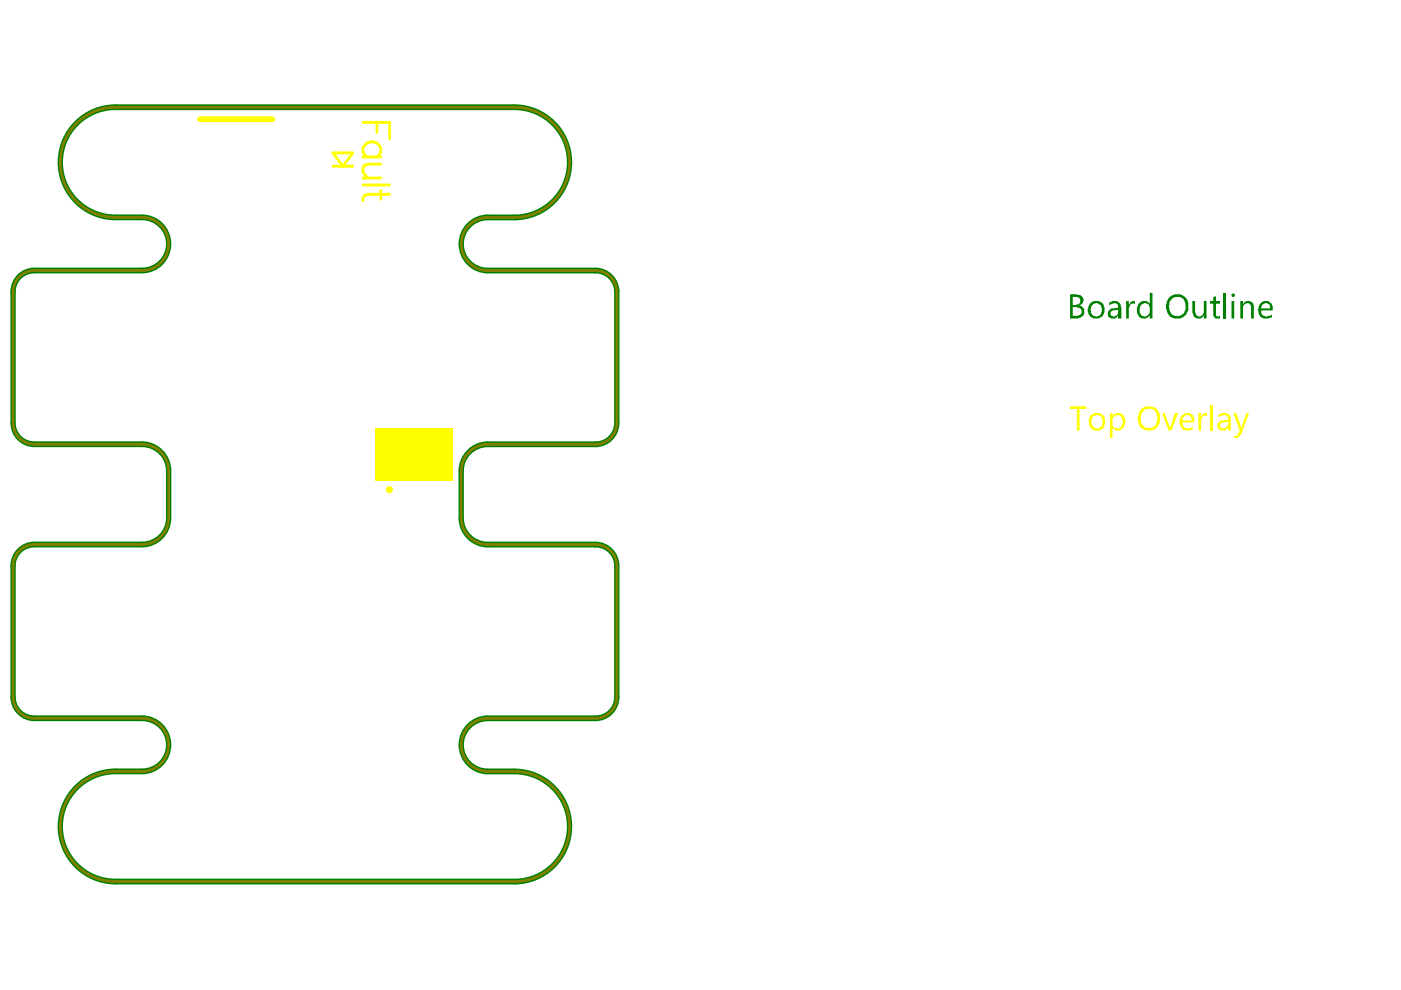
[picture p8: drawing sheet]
<svg xmlns="http://www.w3.org/2000/svg" width="297mm" height="210mm" viewBox="0 0 297 210" stroke-linecap="round" stroke-linejoin="round" font-family="sans-serif">
<g fill="none" stroke="#008000" stroke-width="1.2">
<path d="M24.5 22.7h84.6M7.3 57.4h22.8M24.5 46.1h5.6M103.4 46.1h5.7M103.4 57.4h22.9M2.8 61.8v27.8M130.8 61.8v27.8M7.3 94.2h22.8M35.8 99.8v10M97.8 99.8v10M103.4 94.2h22.9M7.3 115.5h22.8"/>
<path d="M103.4 115.5h22.9M2.8 120v27.9M130.8 120.1v27.8M7.3 152.3h22.8M103.4 152.3h22.9M24.5 163.6h5.6M103.4 163.6h5.7M24.5 186.9h84.6"/>
</g>
<g fill="#008000">
<path d="M238.8 63.8h.5v.9l.3-.6 .5-.1v-.2h.5v.7l-.1-.1a.78 .78 0 0 0-1 .7l-.2 .1v2.3h-.5z"/>
<path d="M252.8 63.8h.6v2.4h.1a.79 .79 0 0 0 .7 .9 .79 .79 0 0 0 .9-.7l.1-.2v-2.4h.6v3.7h-.6v-.5l-.3 .3a1.19 1.19 0 0 1-1.2 .2 1.19 1.19 0 0 1-.8-1l-.1-.3z"/>
<path d="M257.2 63l.6-.2v1h.9v.6h-.9v2a.53 .53 0 0 0 .2 .6 .53 .53 0 0 0 .7 0v.5h-.3a.64 .64 0 0 1-.9-.2l-.3-.3v-2.6h-.7v-.6h.7z"/>
<path d="M259.4 62.1h.6v5.4h-.6z"/>
<path d="M263 63.8h.5v.7a1.2 1.2 0 0 1 1.5-.7 1.2 1.2 0 0 1 .8 1.4v2.3h-.5v-2.3a.78 .78 0 0 0-.5-.8 .78 .78 0 0 0-1 .3l-.3 .3v2.5h-.5z"/>
<path d="M227.4 63v1.7l1-.2a.59 .59 0 0 0 .6-.8 .74 .74 0 0 0-.8-.7zM227.4 65.1v1.9h1.2v-.2a.76 .76 0 0 0 .7-.4 .76 .76 0 0 0-.1-.9l-.3-.3-.6-.1zM226.9 62.4h1.4l.1 .1a1.01 1.01 0 0 1 1.2 .7l.1 .2-.1 .8-.7 .6a1.21 1.21 0 0 1 1.1 1 1.21 1.21 0 0 1-.7 1.3v.2l-.7 .2h-1.7z"/>
<path d="M231.5 64.8v.2a1.4 1.4 0 0 0 .8 2.1h.2a1.28 1.28 0 0 0 1.1-1.6 1.17 1.17 0 0 0-.8-1.1 1.17 1.17 0 0 0-1.3 .4zM231 64.4h.2a1.71 1.71 0 0 1 2-.5 1.71 1.71 0 0 1 1 1.9v.2a1.7 1.7 0 0 1-2 1.5 1.72 1.72 0 0 1-1.6-1.8z"/>
<path d="M235.5 66.1a.58 .58 0 0 0 .4 .9v.1h.4l.6-.3v-.3h.1v-.8l-1.1 .1zM235.2 64.1h.1a1.48 1.48 0 0 1 2.3 .6l.2 .4v2.4h-.8v-.5a1.29 1.29 0 0 1-2.1 0v-.3a1.22 1.22 0 0 1 1.1-1.3l1-.2a.7 .7 0 0 0-.1-.7 .7 .7 0 0 0-.9-.1l-.8 .3z"/>
<path d="M241.3 64.4h.2a1.43 1.43 0 0 1 2.3 0v-2.3h.5v5.4h-.5v-.7a1.49 1.49 0 0 1-1.9 .6 1.49 1.49 0 0 1-.8-1.7zM241.8 64.8l-.2 .4a1.35 1.35 0 0 0 1.2 1.9h.1a1.7 1.7 0 0 0 .6-2.6h-.2a.7 .7 0 0 0-1.1 0z"/>
<path d="M248.2 63.5l-.3 .6v.7l-.1 .2 .1 .1a1.65 1.65 0 0 0 2.2 1.9h.1a2.05 2.05 0 0 0 1-2.8 1.51 1.51 0 0 0-2.3-1.1zM247.9 63h.2a2.39 2.39 0 0 1 2.8-.3 2.39 2.39 0 0 1 1 2.7 2.37 2.37 0 0 1-3.5 1.9h-.2a3.1 3.1 0 0 1-.3-4.3z"/>
<path d="M261.1 62.4a.4 .4 0 0 1 .5-.1 .4 .4 0 0 1 .2 .4 .39 .39 0 0 1-.5 .2 .39 .39 0 0 1-.2-.5zM261.1 63.8h.6v3.7h-.6z"/>
<path d="M267.6 64.7l-.2 .7h1.9a.88 .88 0 0 0-.5-1 .88 .88 0 0 0-1.1 .3zM267.1 64.4h.2a1.41 1.41 0 0 1 1.6-.6 1.41 1.41 0 0 1 .9 1.4v.6h-2.4a1 1 0 0 0 .3 1.1 1 1 0 0 0 1.1 .1h.5l.4-.3v.6a2.11 2.11 0 0 1-2.6-.3l-.3-.5v-.5l-.1-.2 .1-.8z"/>
</g>
<g fill="none" stroke="#008000" stroke-width="1.2">
<path d="M24.5 22.7a11.7 11.7 0 0 0-11.7 11.7 11.7 11.7 0 0 0 11.7 11.7M109.1 22.7a11.7 11.7 0 0 1 11.7 11.7 11.7 11.7 0 0 1-11.7 11.7M7.3 57.4a4.5 4.5 0 0 0-4.5 4.5M30.1 46.1a5.6 5.6 0 0 1 5.7 5.6 5.6 5.6 0 0 1-5.7 5.7M103.4 46.1a5.6 5.6 0 0 0-5.6 5.6 5.6 5.6 0 0 0 5.6 5.7M126.3 57.4a4.5 4.5 0 0 1 4.5 4.5M2.8 89.7a4.5 4.5 0 0 0 4.5 4.5M30.1 94.2a5.6 5.6 0 0 1 5.7 5.6M103.4 94.2a5.6 5.6 0 0 0-5.6 5.6M130.8 89.7a4.5 4.5 0 0 1-4.5 4.5M7.3 115.5a4.5 4.5 0 0 0-4.5 4.5M35.8 109.8a5.6 5.6 0 0 1-5.7 5.7"/>
<path d="M97.8 109.8a5.6 5.6 0 0 0 5.6 5.7M126.3 115.5a4.5 4.5 0 0 1 4.5 4.5M2.8 147.8a4.5 4.5 0 0 0 4.5 4.5M30.1 152.3a5.6 5.6 0 0 1 5.7 5.6 5.6 5.6 0 0 1-5.7 5.7M103.4 152.3a5.6 5.6 0 0 0-5.6 5.6 5.6 5.6 0 0 0 5.6 5.7M130.8 147.8a4.5 4.5 0 0 1-4.5 4.5M24.5 163.6a11.7 11.7 0 0 0-11.7 11.6 11.7 11.7 0 0 0 11.7 11.7M109.1 163.6a11.7 11.7 0 0 1 11.7 11.6 11.7 11.7 0 0 1-11.7 11.7"/>
</g>
<path d="M30.1 46.1h-5.6a11.7 11.7 0 0 1-11.7-11.7 11.7 11.7 0 0 1 11.7-11.7h84.6a11.7 11.7 0 0 1 11.7 11.7 11.7 11.7 0 0 1-11.7 11.7h-5.7a5.6 5.6 0 0 0-5.6 5.6 5.6 5.6 0 0 0 5.6 5.7h22.9a4.5 4.5 0 0 1 4.5 4.5M30.1 46.1a5.6 5.6 0 0 1 5.7 5.6 5.6 5.6 0 0 1-5.7 5.7h-22.8a4.5 4.5 0 0 0-4.5 4.5M2.8 61.8v27.8M130.8 61.8v27.8M2.8 89.7a4.5 4.5 0 0 0 4.5 4.5h22.8a5.6 5.6 0 0 1 5.7 5.6v10a5.6 5.6 0 0 1-5.7 5.7h-22.8a4.5 4.5 0 0 0-4.5 4.5M130.8 89.7a4.5 4.5 0 0 1-4.5 4.5h-22.9a5.6 5.6 0 0 0-5.6 5.6v10a5.6 5.6 0 0 0 5.6 5.7h22.9a4.5 4.5 0 0 1 4.5 4.5M2.8 120v27.9M130.8 120.1v27.8M2.8 147.8a4.5 4.5 0 0 0 4.5 4.5h22.8a5.6 5.6 0 0 1 5.7 5.6 5.6 5.6 0 0 1-5.7 5.7h-5.6a11.7 11.7 0 0 0-11.7 11.6 11.7 11.7 0 0 0 11.7 11.7h84.6a11.7 11.7 0 0 0 11.7-11.7 11.7 11.7 0 0 0-11.7-11.6h-5.7a5.6 5.6 0 0 1-5.6-5.7 5.6 5.6 0 0 1 5.6-5.6h22.9a4.5 4.5 0 0 0 4.5-4.5" fill="none" stroke="#808000" stroke-width=".59"/>
<path d="M42.3 25.3h15.5" fill="none" stroke="#ff0" stroke-width="1.2"/>
<path d="M70.6 35.2h4.2M70.6 32.4h4.2l-2.1 2.8z" fill="none" stroke="#ff0" stroke-width=".59"/>
<path d="M79.5 90.8h16.5v11.2h-16.5z" fill-rule="evenodd" fill="#ff0"/>
<g fill="#ff0">
<path d="M226.9 86.1h3.4v.6h-1.4v4.6h-.6v-4.6h-1.4z"/>
<path d="M246.4 87.6h.5l1.2 3.1 1-3.1h.7l-1.4 3.7h-.6z"/>
<path d="M254.1 87.6h.6v.8l.1-.1a.84 .84 0 0 1 1.1-.7v.5a.79 .79 0 0 0-1.1 .8l-.1 .1v2.3h-.6z"/>
<path d="M256.7 85.9h.5v5.4h-.5z"/>
<path d="M261.5 87.6h.6l1 3.1h.2l1-3.1h.5l-1.5 4.3-.3 .4a1 1 0 0 1-1.3 .6v-.6v.1a.77 .77 0 0 0 .8-.5l.3-.6z"/>
<path d="M231.6 88.4v.3a1.37 1.37 0 0 0 1 2.2 1.45 1.45 0 0 0 1-2.2 .96 .96 0 0 0-1.4-.6zM231.2 88.1a1.79 1.79 0 0 1 1.9-.5 1.79 1.79 0 0 1 1.2 1.5v.2a1.81 1.81 0 0 1-2.3 2l-.3-.2a1.82 1.82 0 0 1-.8-2.1z"/>
<path d="M235.3 87.6h.6v.7l.1-.2a1.33 1.33 0 0 1 1.5-.5 1.33 1.33 0 0 1 1 1.1l.1 .4a2.08 2.08 0 0 1-1 2h-.1a1.1 1.1 0 0 1-1.6-.4v2.2h-.6zM236 88.4l-.1 .6a1.72 1.72 0 0 0 .4 1.7l.6 .2a1.45 1.45 0 0 0 1-2 .97 .97 0 0 0-.7-.8 .97 .97 0 0 0-1 .3z"/>
<path d="M242.2 87.3l-.4 1.4 .1 .4a1.67 1.67 0 0 0 1.1 1.6 1.67 1.67 0 0 0 1.8-.4 1.97 1.97 0 0 0 .4-2.4l-.1-.3a1.38 1.38 0 0 0-1.8-.9l-.8 .3zM241.9 86.7h.2a2.39 2.39 0 0 1 2.8-.2 2.39 2.39 0 0 1 1 2.6 2.21 2.21 0 0 1-2.6 2.2 1.96 1.96 0 0 1-2-1.9 3.4 3.4 0 0 1 .6-2.7z"/>
<path d="M250.8 88.6l-.1 .5h2a.95 .95 0 0 0-.4-.9 .95 .95 0 0 0-1.1-.1zM250.4 88.3a1.62 1.62 0 0 1 2.5-.2l.3 .6v.9h-2.5l.1 .3a.74 .74 0 0 0 .7 .8l.2 .2 .5-.2a.55 .55 0 0 0 .7-.3v.6h-.1a1.56 1.56 0 0 1-2.6-1l-.1-.1v-.9h.1z"/>
<path d="M258.8 89.7a.68 .68 0 0 0 .2 1 .76 .76 0 0 0 1.1-.3l.3-.5v-.5zM258.4 87.9l.4-.2a1.44 1.44 0 0 1 2.2 1.2v2.4h-.6v-.6h-.2a1.15 1.15 0 0 1-1.3 .6 1.15 1.15 0 0 1-.8-1.3l.1-.1a.78 .78 0 0 1 1-.8l1.2-.1-.2-.7h-.1a.68 .68 0 0 0-1-.2l-.7 .3z"/>
</g>
<path d="M77 25.9h5.6v3.5M77 33.3h3.7M77 37.7h3.7M77 39.2h5.6M77.8 33.3a1.83 1.83 0 0 1-.5-2.6 1.83 1.83 0 0 1 2.6-.4 1.7 1.7 0 0 1 0 3M79.9 25.9v2.2M80.7 34.8h-2.7l-.8 .3-.2 .5v.8l.2 .5 .8 .8M80.7 40.4v1.9M82.6 41.2h-4.6l-.8 .3-.2 .5v.5" fill="none" stroke="#ff0" stroke-width=".59"/>
<circle cx="82.6" cy="103.8" r=".28" fill="none" stroke="#ff0" stroke-width=".89"/>
</svg>
